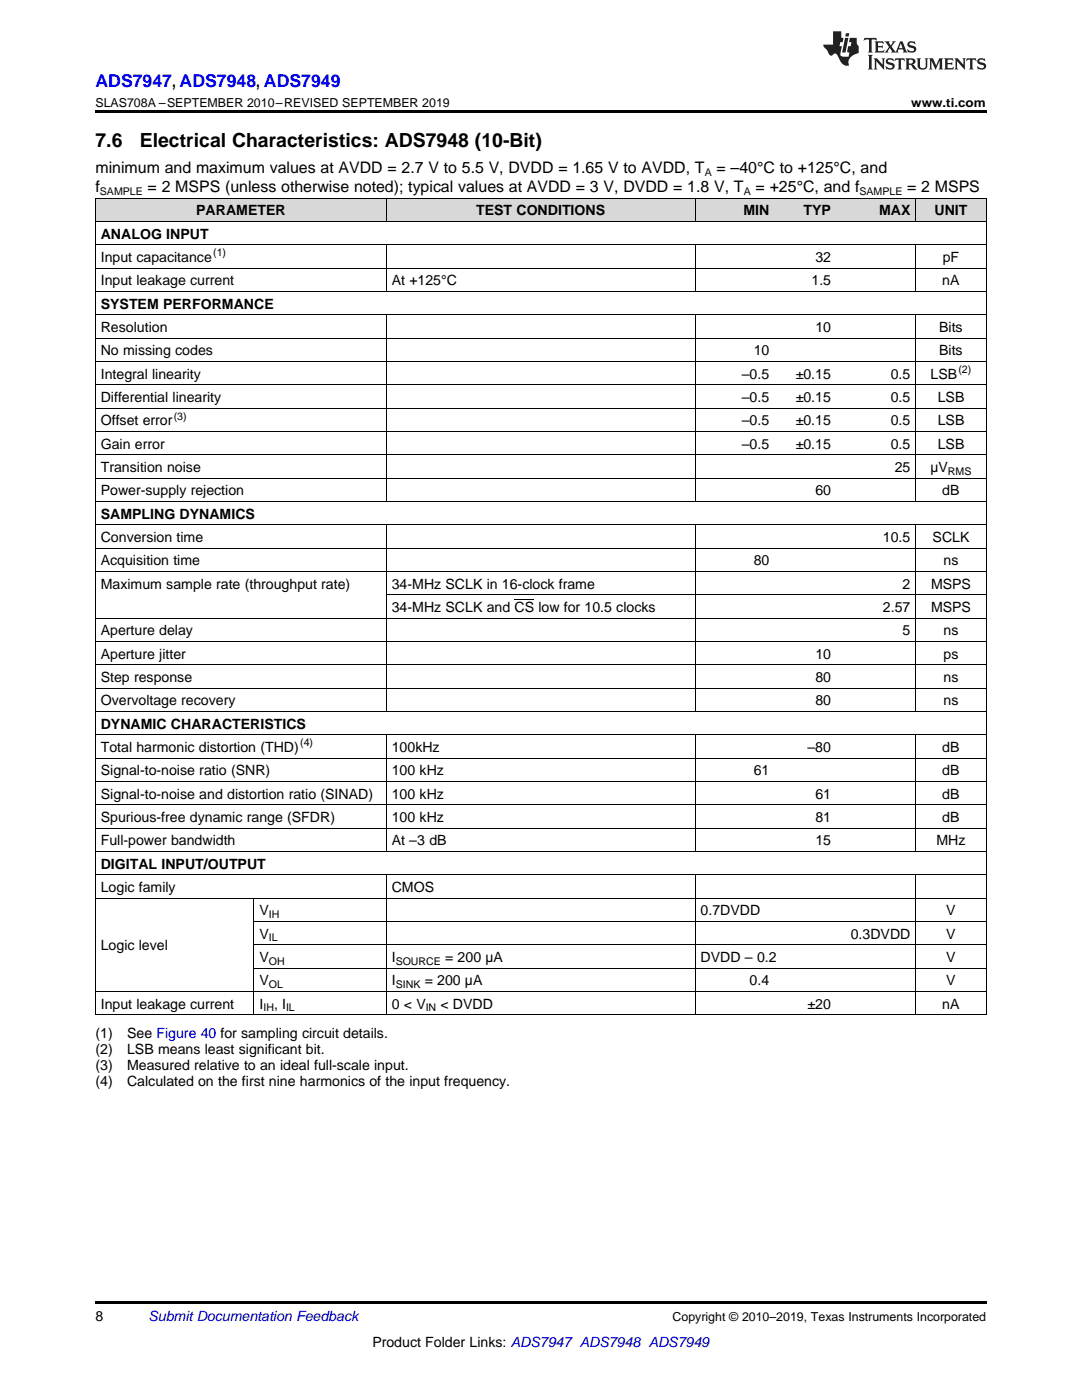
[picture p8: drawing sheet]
<svg xmlns="http://www.w3.org/2000/svg" width="216mm" height="279mm" viewBox="0 0 216 279" stroke-linecap="round" stroke-linejoin="round" font-family="sans-serif">
<defs><g id="words">
<g font-size="3.9">
<text x="19" y="29.3">7.6</text>
<text x="27.9" y="29.3">Electrical Characteristics: ADS7948 (10-Bit)</text>
</g>
<text font-size="3.5" fill="#00f" x="19" y="17.3">ADS7947, ADS7948, ADS7949</text>
<g font-size="3.2">
<text x="19" y="34.4">minimum and maximum values at AVDD = 2.7 V to 5.5 V, DVDD = 1.65 V to AVDD, T</text>
<text x="143" y="34.4">= –40°C to +125°C, and</text>
<text x="19" y="38.3">f</text>
<text x="29.5" y="38.3">= 2 MSPS (unless otherwise noted); typical values at AVDD = 3 V, DVDD = 1.8 V, T</text>
<text x="150.8" y="38.3">= +25°C, and f</text>
<text x="181" y="38.3">= 2 MSPS</text>
</g>
<g font-size="2.8">
<text x="20.1" y="47.6">ANALOG INPUT</text>
<text x="39.2" y="43">PARAMETER</text>
<text x="95" y="43">TEST CONDITIONS</text>
<text x="148.3" y="43">MIN</text>
<text x="160.3" y="43">TYP</text>
<text x="175.4" y="43">MAX</text>
<text x="186.5" y="43">UNIT</text>
<text x="20.1" y="52.3">Input capacitance</text>
<text x="162.7" y="52.3">32</text>
<text x="188.1" y="52.3">pF</text>
<text x="20.1" y="56.9">Input leakage current</text>
<text x="78.2" y="56.9">At +125°C</text>
<text x="161.9" y="56.9">1.5</text>
<text x="188" y="56.9">nA</text>
<text x="20.1" y="61.6">SYSTEM PERFORMANCE</text>
<text x="20.1" y="66.3">Resolution</text>
<text x="20.1" y="70.9">No missing codes</text>
<text x="150.4" y="70.9">10</text>
<text x="162.7" y="66.3">10</text>
<text x="187.4" y="66.3">Bits</text>
<text x="187.4" y="70.9">Bits</text>
<text x="20.1" y="75.6">Integral linearity</text>
<text x="148" y="75.6">–0.5</text>
<text x="158.8" y="75.6">±0.15</text>
<text x="177.7" y="75.6">0.5</text>
<text x="185.7" y="75.6">LSB</text>
<text x="20.1" y="80.2">Differential linearity</text>
<text x="148" y="80.2">–0.5</text>
<text x="158.8" y="80.2">±0.15</text>
<text x="177.7" y="80.2">0.5</text>
<text x="187.1" y="80.2">LSB</text>
<text x="20.1" y="84.9">Offset error</text>
<text x="20.1" y="89.5">Gain error</text>
<text x="148" y="84.9">–0.5</text>
<text x="148" y="89.5">–0.5</text>
<text x="158.8" y="84.9">±0.15</text>
<text x="158.8" y="89.5">±0.15</text>
<text x="177.7" y="84.9">0.5</text>
<text x="177.7" y="89.5">0.5</text>
<text x="187.1" y="84.9">LSB</text>
<text x="187.1" y="89.5">LSB</text>
<text x="20.1" y="94.2">Transition noise</text>
<text x="178.5" y="94.2">25</text>
<text x="185.7" y="94.2">µV</text>
<text x="20.1" y="98.8">Power-supply rejection</text>
<text x="162.7" y="98.8">60</text>
<text x="188" y="98.8">dB</text>
<text x="20.1" y="103.5">SAMPLING DYNAMICS</text>
<text x="20.1" y="108.2">Conversion time</text>
<text x="20.1" y="112.8">Acquisition time</text>
<text x="150.4" y="112.8">80</text>
<text x="176.2" y="108.2">10.5</text>
<text x="186.1" y="108.2">SCLK</text>
<text x="188.3" y="112.8">ns</text>
<text x="20.1" y="117.5">Maximum sample rate (throughput rate)</text>
<text x="78.2" y="117.5">34-MHz SCLK in 16-clock frame</text>
<text x="180.1" y="117.5">2</text>
<text x="185.8" y="117.5">MSPS</text>
<text x="78.2" y="122.1">34-MHz SCLK and CS low for 10.5 clocks</text>
<text x="176.2" y="122.1">2.57</text>
<text x="185.8" y="122.1">MSPS</text>
<text x="20.1" y="126.8">Aperture delay</text>
<text x="20.1" y="131.4">Aperture jitter</text>
<text x="162.7" y="131.4">10</text>
<text x="180.1" y="126.8">5</text>
<text x="188.3" y="126.8">ns</text>
<text x="188.3" y="131.4">ps</text>
<text x="20.1" y="136.1">Step response</text>
<text x="162.7" y="136.1">80</text>
<text x="188.3" y="136.1">ns</text>
<text x="20.1" y="140.8">Overvoltage recovery</text>
<text x="162.7" y="140.8">80</text>
<text x="188.3" y="140.8">ns</text>
<text x="20.1" y="145.4">DYNAMIC CHARACTERISTICS</text>
<text x="20.1" y="150.1">Total harmonic distortion (THD)</text>
<text x="20.1" y="154.7">Signal-to-noise ratio (SNR)</text>
<text x="78.2" y="150.1">100kHz</text>
<text x="78.2" y="154.7">100 kHz</text>
<text x="150.4" y="154.7">61</text>
<text x="161.1" y="150.1">–80</text>
<text x="188" y="150.1">dB</text>
<text x="188" y="154.7">dB</text>
<text x="20.1" y="159.4">Signal-to-noise and distortion ratio (SINAD)</text>
<text x="78.2" y="159.4">100 kHz</text>
<text x="162.7" y="159.4">61</text>
<text x="188" y="159.4">dB</text>
<text x="20.1" y="164">Spurious-free dynamic range (SFDR)</text>
<text x="78.2" y="164">100 kHz</text>
<text x="162.7" y="164">81</text>
<text x="188" y="164">dB</text>
<text x="20.1" y="168.7">Full-power bandwidth</text>
<text x="20.1" y="173.4">DIGITAL INPUT/OUTPUT</text>
<text x="78.2" y="168.7">At –3 dB</text>
<text x="162.7" y="168.7">15</text>
<text x="186.9" y="168.7">MHz</text>
<text x="20.1" y="178">Logic family</text>
<text x="78.2" y="178">CMOS</text>
<text x="51.8" y="182.7">V</text>
<text x="139.8" y="182.7">0.7DVDD</text>
<text x="188.8" y="182.7">V</text>
<text x="20.1" y="189.7">Logic level</text>
<text x="51.8" y="187.3">V</text>
<text x="51.8" y="192">V</text>
<text x="78.2" y="192">I</text>
<text x="88.8" y="192">= 200 µA</text>
<text x="139.8" y="192">DVDD – 0.2</text>
<text x="169.8" y="187.3">0.3DVDD</text>
<text x="188.8" y="187.3">V</text>
<text x="188.8" y="192">V</text>
<text x="51.8" y="196.6">V</text>
<text x="78.2" y="196.6">I</text>
<text x="84.7" y="196.6">= 200 µA</text>
<text x="149.6" y="196.6">0.4</text>
<text x="188.8" y="196.6">V</text>
<text x="20.1" y="201.3">Input leakage current</text>
<text x="51.8" y="201.3">I</text>
<text x="54.7" y="201.3">, I</text>
<text x="78.2" y="201.3">0 &lt; V</text>
<text x="87.9" y="201.3">&lt; DVDD</text>
<text x="161.1" y="201.3">±20</text>
<text x="188" y="201.3">nA</text>
<text x="19" y="207.2">(1)</text>
<text x="25.4" y="207.2">See Figure 40 for sampling circuit details.</text>
<text x="19" y="210.3">(2)</text>
<text x="19" y="213.5">(3)</text>
<text x="25.4" y="210.3">LSB means least significant bit.</text>
<text x="25.4" y="213.5">Measured relative to an ideal full-scale input.</text>
<text x="19" y="216.7">(4)</text>
<text x="25.4" y="216.7">Calculated on the first nine harmonics of the input frequency.</text>
<text x="19" y="263.6">8</text>
<text x="74.3" y="268.9">Product Folder Links: ADS7947 ADS7948 ADS7949</text>
</g>
<text font-size="2.8" fill="#0000c8" x="29.6" y="263.6">Submit Documentation Feedback</text>
<g font-size="2.5">
<text x="19" y="21.4">SLAS708A –SEPTEMBER 2010–REVISED SEPTEMBER 2019</text>
<text x="181.8" y="21.4">www.ti.com</text>
<text x="134.2" y="263.6">Copyright © 2010–2019, Texas Instruments Incorporated</text>
</g>
<g font-size="2.1">
<text x="140.6" y="35.1">A</text>
<text x="19.9" y="38.9">SAMPLE</text>
<text x="148.4" y="38.9">A</text>
<text x="171.5" y="38.9">SAMPLE</text>
<text x="42.5" y="51.2">(1)</text>
<text x="191.2" y="74.4">(2)</text>
<text x="34.7" y="83.7">(3)</text>
<text x="189.2" y="94.8">RMS</text>
<text x="59.9" y="148.9">(4)</text>
<text x="53.7" y="183.2">IH</text>
<text x="53.7" y="187.9">IL</text>
<text x="53.7" y="192.5">OH</text>
<text x="53.7" y="197.2">OL</text>
<text x="79" y="192.5">SOURCE</text>
<text x="79" y="197.2">SINK</text>
<text x="52.6" y="201.9">IH</text>
<text x="57.1" y="201.9">IL</text>
<text x="84.9" y="201.9">IN</text>
</g>
</g></defs>
<g fill="#d8d8d8">
<path d="M19 39.6h31.7v4.6h-31.7z"/>
<path d="M50.7 39.6h26.4v4.6h-26.4z"/>
<path d="M77.1 39.6h61.6v4.6h-61.6z"/>
<path d="M138.7 39.6h15.9v4.6h-15.9z"/>
<path d="M154.6 39.6h12.3v4.6h-12.3z"/>
<path d="M166.9 39.6h15.8v4.6h-15.8z"/>
<path d="M182.7 39.6h14.1v4.6h-14.1z"/>
</g>
<path d="M19 22h177.8v.5h-177.8zM19 259.7h177.8v.5h-177.8z" fill="#000"/>
<g fill="none" stroke="#000" stroke-width=".2">
<path d="M19 39.5h177.8M19.1 39.5v163.1M77.1 39.5v4.7M138.7 39.5v4.7M182.7 39.5v4.7M196.8 39.5v163.1M19 58.2h177.8M19 53.5h177.8M19 48.8h177.8M19 44.2h177.8M77.1 48.9v9.3M138.7 48.9v9.3"/>
<path d="M182.7 48.9v9.3M19 76.8h177.8M19 72.1h177.8M19 67.5h177.8M19 62.8h177.8M77.1 62.8v37.3M138.7 62.8v37.3M182.7 62.8v37.3M19 95.4h177.8M19 90.8h177.8M19 86.1h177.8M19 81.4h177.8"/>
<path d="M19 114h177.8M19 109.4h177.8M19 104.7h177.8M19 100.1h177.8M77.1 104.7v37.3M77.1 118.7h119.7M138.7 104.7v37.3M182.7 104.7v37.3M19 137.3h177.8M19 132.7h177.8M19 128h177.8M19 123.3h177.8"/>
<path d="M19 155.9h177.8M19 151.3h177.8M19 146.6h177.8M19 142h177.8M77.1 146.6v23.4M138.7 146.6v23.4M182.7 146.6v23.4M19 179.2h177.8M19 174.6h177.8M19 169.9h177.8M19 165.3h177.8M19 160.6h177.8"/>
<path d="M50.7 179.2v23.4M77.1 174.6v28M138.7 174.6v28M182.7 174.6v28M19 197.9h177.8M50.7 193.2h146.1M50.7 188.5h146.1M50.7 183.9h146.1M19 202.5h177.8"/>
</g>
<g fill="#231f20">
<path d="M172.5 7.6l-.1 .5 .4-.2h.6v.1v2.1l-.2 .4h.9l-.2-.4v-2.1l.1-.1h.5l.5 .2-.2-.5zM174.5 8.3l.2 .3v1.5l-.2 .4h1.8l.2-.6a1.04 1.04 0 0 1-1.3 .2v-.7h.6l.3 .2v-.6l-.3 .2h-.6v-.6l.8-.1 .4 .3-.2-.5zM176.5 8.3l.9 1.1-.9 1.1h.8l-.2-.2 .4-.7 .5 .7-.2 .2h1.5l-.2-.2 .2-.4h.9l.1 .4-.2 .2h1l-.3-.3-.7-1.9h-.5l-.9 2-.8-1 .9-1h-.8l.1 .3-.4 .5-.3-.6 .1-.2zM179.7 8.6l.4 1h-.7zM181.3 8.4a.63 .63 0 0 0-.2 .7 .63 .63 0 0 0 .6 .4l.6 .2 .1 .2a.75 .75 0 0 1-.7 .4 .75 .75 0 0 1-.6-.5l.1 .7 .1-.1a1.11 1.11 0 0 0 1.5-.6 1.13 1.13 0 0 0-1.2-.8l-.1-.4a1.04 1.04 0 0 1 1.2 .2l-.2-.5-.2 .1-.4-.2zM173.2 10.9l.2 .4v2.2l-.2 .4h1l-.3-.4v-2.2l.3-.4zM174.3 11.6l.3 .4v1.5l-.3 .4h.8l-.2-.4v-1.3l1.5 1.7v-1.9l.2-.4h-.7l.2 .4v.9l-1.1-1.3zM177 11.8a.62 .62 0 0 0-.2 .7 .62 .62 0 0 0 .6 .4l.6 .1 .1 .3a.76 .76 0 0 1-.7 .3 .76 .76 0 0 1-.7-.4l.2 .7 .1-.1a1.11 1.11 0 0 0 1.5-.6 1.13 1.13 0 0 0-1.2-.8l-.1-.4a1.04 1.04 0 0 1 1.2 .2l-.2-.6-.2 .1-.5-.1zM178.7 11.6l-.2 .6a.61 .61 0 0 1 .8-.3v1.6l-.2 .4h.9l-.2-.4v-1.6a.63 .63 0 0 1 .7 .3l-.1-.6zM180.6 11.6l.3 .4v1.5l-.3 .4h1l-.2-.2-.1-.8 .6 .2a.76 .76 0 0 0 1.2 .7l-1-1a.58 .58 0 0 0 .6-.5 .58 .58 0 0 0-.5-.6zM181.4 11.9h.1a.45 .45 0 0 1 .5 .1 .45 .45 0 0 1 .1 .5l-.8 .2zM182.9 11.6l.2 .2a2.17 2.17 0 0 0 .3 1.9 .99 .99 0 0 0 1.6-.6v-1.1l.2-.4h-.7l.2 .2a1.92 1.92 0 0 1-.2 1.8 .6 .6 0 0 1-.9-.5v-1.1l.2-.4zM185.4 11.6l.2 .4v1.5l-.2 .4h.7l-.2-.4v-1.4l.8 1.8 .8-1.8v1.4l-.2 .4h.9l-.2-.4v-1.5l.2-.4h-.8l-.6 1.5-.6-1.5zM188.4 11.6l.2 .4v1.5l-.2 .4h1.8l.1-.6a1.04 1.04 0 0 1-1.2 .1v-.6h.5l.4 .2v-.6l-.4 .2h-.5v-.7h.8l.3 .3-.1-.6zM190.5 11.6l.2 .4v1.5l-.2 .4h.7l-.2-.4v-1.3l1.5 1.7v-1.9l.2-.4h-.7l.2 .4v.9l-1.1-1.3zM192.9 11.6l-.1 .6a.61 .61 0 0 1 .7-.3l.1 1.6-.3 .4h1l-.3-.4 .1-1.6a.63 .63 0 0 1 .7 .3l-.1-.6zM195.2 11.8a.62 .62 0 0 0-.2 .7 .62 .62 0 0 0 .6 .4l.6 .1 .1 .3a.76 .76 0 0 1-.7 .3 .76 .76 0 0 1-.6-.4l.1 .7 .1-.1a1.11 1.11 0 0 0 1.6-.6 1.13 1.13 0 0 0-1.3-.8l-.1-.4a1.04 1.04 0 0 1 1.2 .2l-.1-.6-.2 .1-.5-.1z"/>
<path d="M166.2 6.3v2.6h-1.9v.4l.8 .9a.91 .91 0 0 0 1 .8 .56 .56 0 0 1 .5-.3 .56 .56 0 0 1 .5 .3l.4 .8a1.53 1.53 0 0 0 1.9 1.2 1.54 1.54 0 0 1 1-2.1l.9-.3v-1.4a1.52 1.52 0 0 1-.4-1.6h-1.3l-.2 .8h.5l-.2 .8h-.5l-.1 1v.2l.4 .1-.2 .8a1.93 1.93 0 0 1-1.6-.3l.3-1.8h-.5l.2-.8h.4l.2-.8h-.4v-1.3zM168.6 7.6l-.6 2.9h.7l.6-2.9zM168.8 6.6l-.1 .7h.6l.2-.7z"/>
</g>
<path d="M102.7 119.6h3.9" fill="none" stroke="#000" stroke-width=".2"/>
<use href="#words"/>
</svg>
